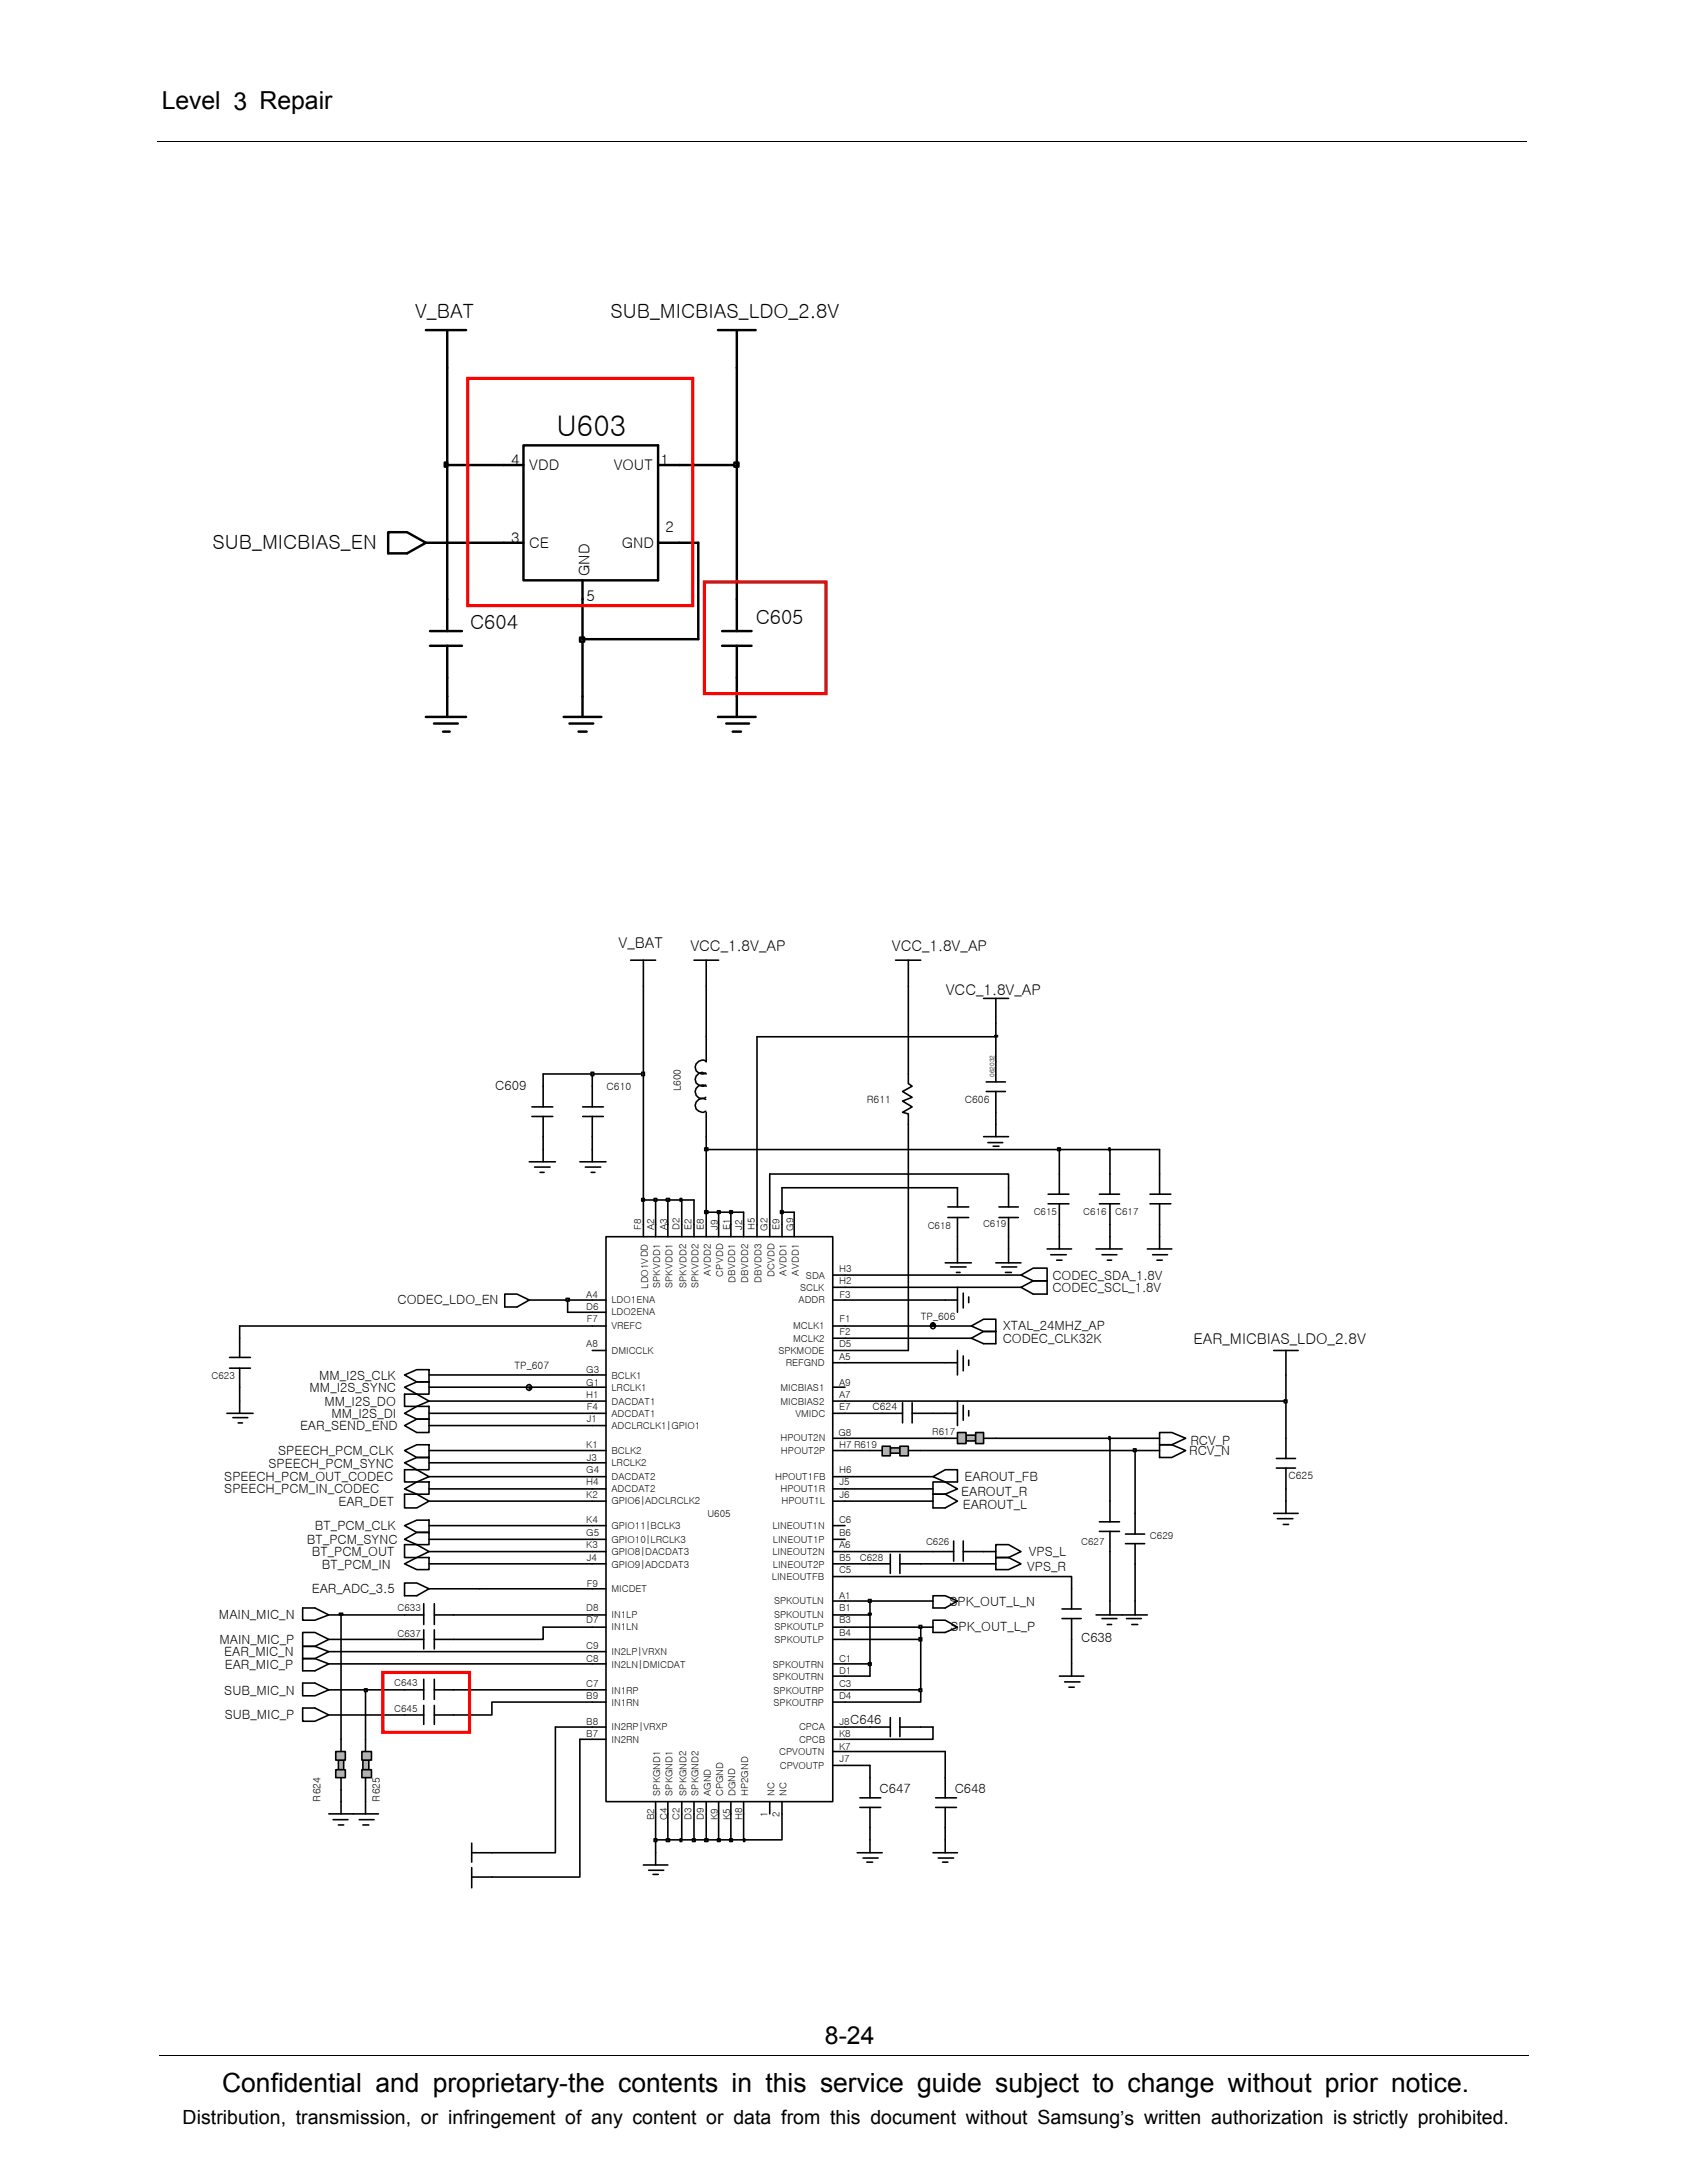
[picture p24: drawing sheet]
<svg xmlns="http://www.w3.org/2000/svg" width="216mm" height="279mm" viewBox="0 0 216 279" stroke-linecap="round" stroke-linejoin="round" font-family="sans-serif">
<defs><g id="words">
<text font-size="3.7" x="71.2" y="55.8">U603</text>
<text font-size="3.4" x="28.4" y="267.7">Confidential and proprietary-the contents in this service guide subject to change without prior notice.</text>
<g font-size="3.2">
<text x="20.7" y="14">Level 3 Repair</text>
<text x="105.6" y="261.6">8-24</text>
</g>
<g font-size="2.5">
<text x="53.1" y="40.7">V_BAT</text>
<text x="78.1" y="40.7">SUB_MICBIAS_LDO_2.8V</text>
<text x="27.2" y="70.3">SUB_MICBIAS_EN</text>
<text x="60.2" y="80.5">C604</text>
<text x="96.7" y="79.9">C605</text>
<text x="23.4" y="271.9">Distribution, transmission, or infringement of any content or data from this document without Samsung’s written authorization is strictly prohibited.</text>
</g>
<g font-size="1.9">
<text x="65.4" y="59.5">4</text>
<text x="84.5" y="59.5">1</text>
<text x="67.7" y="60.2">VDD</text>
<text x="78.5" y="60.2">VOUT</text>
<text x="65.4" y="69.5">3</text>
<text x="67.7" y="70.1">CE</text>
<text x="79.6" y="70.1">GND</text>
<text x="85.2" y="68.1">2</text>
<text x="75.1" y="76.9">5</text>
<text x="75.4" y="73.7" transform="rotate(-90 75.4 73.7)">GND</text>
<text x="79.1" y="121.3">V_BAT</text>
<text x="88.3" y="121.7">VCC_1.8V_AP</text>
<text x="114.1" y="121.7">VCC_1.8V_AP</text>
<text x="121" y="127.3">VCC_1.8V_AP</text>
<text x="152.8" y="172">EAR_MICBIAS_LDO_2.8V</text>
</g>
<g font-size="1.6">
<text x="63.4" y="139.6">C609</text>
<text x="50.9" y="166.9">CODEC_LDO_EN</text>
<text x="134.7" y="165.4">CODEC_SCL_1.8V</text>
<text x="134.7" y="163.8">CODEC_SDA_1.8V</text>
<text x="128.3" y="171.8">CODEC_CLK32K</text>
<text x="128.3" y="170.3">XTAL_24MHZ_AP</text>
<text x="39.6" y="178.2">MM_I2S_SYNC</text>
<text x="40.8" y="176.6">MM_I2S_CLK</text>
<text x="41.5" y="179.9">MM_I2S_DO</text>
<text x="38.4" y="183.1">EAR_SEND_END</text>
<text x="42.4" y="181.5">MM_I2S_DI</text>
<text x="152.4" y="185">RCV_P</text>
<text x="28.7" y="191.1">SPEECH_PCM_IN_CODEC</text>
<text x="28.7" y="189.5">SPEECH_PCM_OUT_CODEC</text>
<text x="34.4" y="187.8">SPEECH_PCM_SYNC</text>
<text x="35.6" y="186.2">SPEECH_PCM_CLK</text>
<text x="123" y="191.5">EAROUT_R</text>
<text x="123.4" y="189.5">EAROUT_FB</text>
<text x="152.2" y="186.2">RCV_N</text>
<text x="39.3" y="197.6">BT_PCM_SYNC</text>
<text x="40.3" y="195.9">BT_PCM_CLK</text>
<text x="43.3" y="192.7">EAR_DET</text>
<text x="123.2" y="193.1">EAROUT_L</text>
<text x="39.9" y="199.2">BT_PCM_OUT</text>
<text x="39.9" y="203.9">EAR_ADC_3.5</text>
<text x="41.2" y="200.8">BT_PCM_IN</text>
<text x="131.5" y="201.1">VPS_R</text>
<text x="131.7" y="199.2">VPS_L</text>
<text x="28" y="207.2">MAIN_MIC_N</text>
<text x="121.5" y="205.5">SPK_OUT_L_N</text>
<text x="121.6" y="208.8">SPK_OUT_L_P</text>
<text x="28.1" y="210.4">MAIN_MIC_P</text>
<text x="28.7" y="212">EAR_MIC_N</text>
<text x="28.8" y="213.6">EAR_MIC_P</text>
<text x="138.4" y="210.2">C638</text>
<text x="28.7" y="216.9">SUB_MIC_N</text>
<text x="28.8" y="220">SUB_MIC_P</text>
<text x="108.8" y="220.7">C646</text>
<text x="112.6" y="229.4">C647</text>
<text x="122.2" y="229.4">C648</text>
</g>
<g font-size="1.3">
<text x="77.6" y="139.6">C610</text>
<text x="87.1" y="139.7" transform="rotate(-90 87.1 139.7)">L600</text>
<text x="110.9" y="141.1">R611</text>
<text x="123.5" y="141.1">C606</text>
<text x="117.8" y="169">TP_606</text>
<text x="65.8" y="175.2">TP_607</text>
<text x="111.7" y="180.4">C624</text>
<text x="164.9" y="189.3">C625</text>
<text x="41" y="230.6" transform="rotate(-90 41 230.6)">R624</text>
<text x="48.6" y="230.6" transform="rotate(-90 48.6 230.6)">R625</text>
</g>
<g font-size="1.2">
<text x="132.3" y="155.5">C615</text>
<text x="138.6" y="155.5">C616</text>
<text x="142.7" y="155.5">C617</text>
<text x="82" y="157.4" transform="rotate(-90 82 157.4)">F8</text>
<text x="83.7" y="157.5" transform="rotate(-90 83.7 157.5)">A2</text>
<text x="85.4" y="157.5" transform="rotate(-90 85.4 157.5)">A3</text>
<text x="87" y="157.5" transform="rotate(-90 87 157.5)">D2</text>
<text x="88.5" y="157.5" transform="rotate(-90 88.5 157.5)">E2</text>
<text x="90.1" y="157.5" transform="rotate(-90 90.1 157.5)">E8</text>
<text x="91.9" y="157.4" transform="rotate(-90 91.9 157.4)">J9</text>
<text x="93.4" y="157.5" transform="rotate(-90 93.4 157.5)">E1</text>
<text x="95" y="157.4" transform="rotate(-90 95 157.4)">J2</text>
<text x="96.6" y="157.5" transform="rotate(-90 96.6 157.5)">H5</text>
<text x="98.2" y="157.5" transform="rotate(-90 98.2 157.5)">G2</text>
<text x="99.8" y="157.5" transform="rotate(-90 99.8 157.5)">E9</text>
<text x="101.6" y="157.5" transform="rotate(-90 101.6 157.5)">G9</text>
<text x="118.7" y="157.3">C618</text>
<text x="125.8" y="157.1">C619</text>
<text x="75" y="167.7">D6</text>
<text x="75" y="166.1">A4</text>
<text x="78.3" y="166.8">LDO1ENA</text>
<text x="82.9" y="165" transform="rotate(-90 82.9 165)">LDO1VDD</text>
<text x="84.5" y="164.9" transform="rotate(-90 84.5 164.9)">SPKVDD1</text>
<text x="86.1" y="164.9" transform="rotate(-90 86.1 164.9)">SPKVDD1</text>
<text x="87.8" y="164.9" transform="rotate(-90 87.8 164.9)">SPKVDD2</text>
<text x="89.4" y="164.9" transform="rotate(-90 89.4 164.9)">SPKVDD2</text>
<text x="91" y="163.3" transform="rotate(-90 91 163.3)">AVDD2</text>
<text x="92.5" y="163.4" transform="rotate(-90 92.5 163.4)">CPVDD</text>
<text x="94.1" y="164.2" transform="rotate(-90 94.1 164.2)">DBVDD1</text>
<text x="95.8" y="164.1" transform="rotate(-90 95.8 164.1)">DBVDD2</text>
<text x="97.5" y="164.1" transform="rotate(-90 97.5 164.1)">DBVDD3</text>
<text x="99.1" y="163.4" transform="rotate(-90 99.1 163.4)">DCVDD</text>
<text x="100.7" y="163.3" transform="rotate(-90 100.7 163.3)">AVDD1</text>
<text x="102.2" y="166.8">ADDR</text>
<text x="102.2" y="163.3" transform="rotate(-90 102.2 163.3)">AVDD1</text>
<text x="102.4" y="165.2">SCLK</text>
<text x="103.1" y="163.7">SDA</text>
<text x="107.4" y="164.3">H2</text>
<text x="107.4" y="162.8">H3</text>
<text x="107.4" y="166.1">F3</text>
<text x="75" y="172.4">A8</text>
<text x="75.1" y="169.2">F7</text>
<text x="78.3" y="173.3">DMICCLK</text>
<text x="78.3" y="168.4">LDO2ENA</text>
<text x="78.3" y="170.1">VREFC</text>
<text x="99.6" y="173.3">SPKMODE</text>
<text x="101.5" y="170.1">MCLK1</text>
<text x="101.5" y="171.7">MCLK2</text>
<text x="107.4" y="172.4">D5</text>
<text x="107.4" y="169.2">F1</text>
<text x="107.4" y="170.8">F2</text>
<text x="27.1" y="176.5">C623</text>
<text x="75" y="178.9">H1</text>
<text x="75" y="177.4">G1</text>
<text x="75" y="175.7">G3</text>
<text x="78.3" y="179.8">DACDAT1</text>
<text x="78.3" y="178">LRCLK1</text>
<text x="78.3" y="176.5">BCLK1</text>
<text x="99.9" y="179.8">MICBIAS2</text>
<text x="99.9" y="178">MICBIAS1</text>
<text x="100.6" y="174.8">REFGND</text>
<text x="107.4" y="174">A5</text>
<text x="107.4" y="178.9">A7</text>
<text x="107.4" y="177.4">A9</text>
<text x="75" y="185.4">K1</text>
<text x="75.1" y="182.1">J1</text>
<text x="75.1" y="180.5">F4</text>
<text x="78.3" y="182.9">ADCLRCLK1|GPIO1</text>
<text x="78.3" y="181.4">ADCDAT1</text>
<text x="99.9" y="184.5">HPOUT2N</text>
<text x="101.8" y="181.4">VMIDC</text>
<text x="107.3" y="183.8">G8</text>
<text x="107.4" y="180.5">E7</text>
<text x="107.4" y="185.4">H7 R619</text>
<text x="119.3" y="183.7">R617</text>
<text x="75" y="191.7">K2</text>
<text x="75" y="188.5">G4</text>
<text x="75" y="190.1">H4</text>
<text x="75.1" y="186.9">J3</text>
<text x="78.3" y="186.1">BCLK2</text>
<text x="78.3" y="187.6">LRCLK2</text>
<text x="78.3" y="189.4">DACDAT2</text>
<text x="78.3" y="191">ADCDAT2</text>
<text x="99.2" y="189.4">HPOUT1FB</text>
<text x="99.9" y="191">HPOUT1R</text>
<text x="99.9" y="186.1">HPOUT2P</text>
<text x="107.4" y="188.5">H6</text>
<text x="107.4" y="190.1">J5</text>
<text x="107.4" y="191.7">J6</text>
<text x="75" y="195">K4</text>
<text x="75" y="196.6">G5</text>
<text x="78.3" y="192.5">GPIO6|ADCLRCLK2</text>
<text x="78.3" y="195.7">GPIO11|BCLK3</text>
<text x="78.3" y="197.5">GPIO10|LRCLK3</text>
<text x="90.5" y="194.2">U605</text>
<text x="98.8" y="195.7">LINEOUT1N</text>
<text x="98.9" y="197.5">LINEOUT1P</text>
<text x="100" y="192.5">HPOUT1L</text>
<text x="107.4" y="195">C6</text>
<text x="107.4" y="196.6">B6</text>
<text x="118.5" y="197.7">C626</text>
<text x="138.4" y="197.7">C627</text>
<text x="147.2" y="197">C629</text>
<text x="75" y="198.2">K3</text>
<text x="75.1" y="203.1">F9</text>
<text x="75.1" y="199.8">J4</text>
<text x="78.3" y="199.1">GPIO8|DACDAT3</text>
<text x="78.3" y="203.8">MICDET</text>
<text x="78.3" y="200.6">GPIO9|ADCDAT3</text>
<text x="98.8" y="202.2">LINEOUTFB</text>
<text x="98.8" y="199.1">LINEOUT2N</text>
<text x="98.9" y="200.6">LINEOUT2P</text>
<text x="107.4" y="198.2">A6</text>
<text x="107.4" y="201.3">C5</text>
<text x="107.4" y="199.7">B5</text>
<text x="110" y="199.8">C628</text>
<text x="50.9" y="206.1">C633</text>
<text x="50.9" y="209.5">C637</text>
<text x="75" y="207.8">D7</text>
<text x="75" y="206.2">D8</text>
<text x="78.3" y="208.7">IN1LN</text>
<text x="78.3" y="207.1">IN1LP</text>
<text x="99.1" y="207.1">SPKOUTLN</text>
<text x="99.1" y="205.3">SPKOUTLN</text>
<text x="99.1" y="208.7">SPKOUTLP</text>
<text x="107.4" y="204.6">A1</text>
<text x="107.4" y="206.2">B1</text>
<text x="107.4" y="207.8">B3</text>
<text x="107.4" y="209.4">B4</text>
<text x="50.5" y="215.8">C643</text>
<text x="75" y="215.9">C7</text>
<text x="75" y="212.7">C8</text>
<text x="75" y="211.1">C9</text>
<text x="78.3" y="213.4">IN2LN|DMICDAT</text>
<text x="78.3" y="211.9">IN2LP|VRXN</text>
<text x="98.9" y="213.4">SPKOUTRN</text>
<text x="98.9" y="215">SPKOUTRN</text>
<text x="99.1" y="210.2">SPKOUTLP</text>
<text x="107.4" y="212.7">C1</text>
<text x="107.4" y="215.9">C3</text>
<text x="107.4" y="214.3">D1</text>
<text x="50.5" y="219.1">C645</text>
<text x="75" y="220.8">B8</text>
<text x="75" y="217.4">B9</text>
<text x="78.3" y="216.8">IN1RP</text>
<text x="78.3" y="221.5">IN2RP|VRXP</text>
<text x="78.3" y="218.3">IN1RN</text>
<text x="99" y="218.3">SPKOUTRP</text>
<text x="99" y="216.8">SPKOUTRP</text>
<text x="102.3" y="221.5">CPCA</text>
<text x="107.4" y="217.4">D4</text>
<text x="107.4" y="220.8">J8</text>
<text x="75" y="222.4">B7</text>
<text x="78.3" y="223">IN2RN</text>
<text x="99.7" y="224.7">CPVOUTN</text>
<text x="99.8" y="226.4">CPVOUTP</text>
<text x="102.3" y="223">CPCB</text>
<text x="107.4" y="223.9">K7</text>
<text x="107.4" y="222.4">K8</text>
<text x="107.4" y="225.5">J7</text>
<text x="83.7" y="233" transform="rotate(-90 83.7 233)">B2</text>
<text x="84.5" y="229.9" transform="rotate(-90 84.5 229.9)">SPKGND1</text>
<text x="85.4" y="233" transform="rotate(-90 85.4 233)">C4</text>
<text x="86.1" y="229.9" transform="rotate(-90 86.1 229.9)">SPKGND1</text>
<text x="87" y="233" transform="rotate(-90 87 233)">C2</text>
<text x="87.8" y="229.9" transform="rotate(-90 87.8 229.9)">SPKGND2</text>
<text x="88.5" y="233" transform="rotate(-90 88.5 233)">D3</text>
<text x="89.4" y="229.9" transform="rotate(-90 89.4 229.9)">SPKGND2</text>
<text x="90.1" y="233" transform="rotate(-90 90.1 233)">D9</text>
<text x="91" y="229.9" transform="rotate(-90 91 229.9)">AGND</text>
<text x="91.9" y="233" transform="rotate(-90 91.9 233)">K9</text>
<text x="92.5" y="229.9" transform="rotate(-90 92.5 229.9)">CPGND</text>
<text x="93.4" y="233" transform="rotate(-90 93.4 233)">K5</text>
<text x="94.1" y="229.9" transform="rotate(-90 94.1 229.9)">DGND</text>
<text x="95" y="233" transform="rotate(-90 95 233)">H8</text>
<text x="95.8" y="229.9" transform="rotate(-90 95.8 229.9)">HP2GND</text>
<text x="98.2" y="232.5" transform="rotate(-90 98.2 232.5)">1</text>
<text x="99.1" y="229.9" transform="rotate(-90 99.1 229.9)">NC</text>
<text x="99.8" y="232.5" transform="rotate(-90 99.8 232.5)">2</text>
<text x="100.7" y="229.9" transform="rotate(-90 100.7 229.9)">NC</text>
</g>
<text font-size=".8" x="127.3" y="137.8" transform="rotate(-90 127.3 137.8)">062032</text>
</g></defs>
<path d="M20.2 18.1h175.3M20.4 263h175.3" fill="none" stroke="#000" stroke-width=".13"/>
<path d="M23.7 107h57.7zM82.2 107h38.6zM93.4 107h23.4zM120.8 104.4v2.6z" fill="#e6e6e6"/>
<path d="M20 30h100.7v77h-100.7z" fill="#fff"/>
<path d="M23.7 107h57.7zM82.2 107h38.6zM93.4 107h23.4zM120.8 104.4v2.6z" fill="#e6e6e6"/>
<path d="M20 30h100.7v77h-100.7z" fill="#fff"/>
<path d="M23.7 107h57.7zM82.2 107h38.6zM93.4 107h23.4zM120.8 104.4v2.6z" fill="#e6e6e6"/>
<path d="M20 30h100.7v77h-100.7z" fill="#fff"/>
<g fill="none" stroke="#000" stroke-width=".31">
<path d="M54.5 42.2h5.1M57.2 42.2v4.9M64.5 59.5h2.5M67 57h17.2v17.3h-17.2zM84.2 59.5h2.8M91.9 42.2h4.8M94.3 42.2v4.9M49.7 68.1h2.4l2.4 1.4-2.4 1.3h-2.4zM57.2 76.7v4.1M64.5 69.5h2.5M74.5 74.3v2.4M84.2 69.5h2.8"/>
<path d="M94.3 76.7v4.1M54.5 91.8h5.1M55 82.7h4.1M55 80.8h4.1M55.5 92.6h3.1M56.7 93.6h.9M57.2 82.7v9.1M72.1 91.8h4.9M72.9 92.6h3M74 93.6h1.1M74.5 81.8v10M91.9 91.8h4.8"/>
<path d="M92.4 80.8h3.8M92.4 82.7h3.8M92.9 92.6h3M93.8 93.6h1M94.3 82.7v9.1"/>
</g>
<path d="M74.2 81.6h.6v.5h-.6z" fill="#c3c3c3"/>
<path d="M57.2 59.5v17.2M94.3 59.5v17.2M54.5 69.5h10M87 69.5h2.4v12.3h-14.9v-5.1M74.2 81.6h.6v.5h-.6z" fill="none" stroke="#000" stroke-width=".31"/>
<path d="M56.9 59.2h.3v.5h-.3z" fill="#c3c3c3"/>
<path d="M56.9 59.2h.3v.5h-.3zM57.2 47.1v12.4h7.3M87 59.5h7.3" fill="none" stroke="#000" stroke-width=".31"/>
<path d="M94 59.2h.5v.5h-.5z" fill="#c3c3c3"/>
<path d="M94 59.2h.5v.5h-.5zM94.3 47.1v12.4" fill="none" stroke="#000" stroke-width=".31"/>
<g fill="none" stroke="#000" stroke-width=".2">
<path d="M88.8 122.9h3.2M90.4 122.9v3.3M114.6 122.9h3.2M116.2 122.9v3.3M134.1 154.1h2.7M134.1 152.8h2.7M135.6 150.3v2.5M135.6 154.1v2.6M64.6 165.6h1.6l1.5 .8-1.5 .9h-1.6zM121 166.4h1.5M122.5 164.8v3.2M123.3 165.5v1.9"/>
<path d="M124 166v.7M51.8 185.7l1.5-.8h1.6v1.6h-1.6zM38.7 215.4h1.6l1.8 .9-1.8 .7h-1.6zM43.6 222.6v1.6M43.6 227.5v1.6"/>
</g>
<path d="M43.3 225.3h.7v1.2h-.7z" fill="#b3b3b3"/>
<path d="M43.3 225.3h.7v1.2h-.7z" fill="none" stroke="#000" stroke-width=".2"/>
<path d="M43 226.5h1.2v1h-1.2z" fill="#b3b3b3"/>
<path d="M43 226.5h1.2v1h-1.2z" fill="none" stroke="#000" stroke-width=".2"/>
<path d="M43 224.2h1.2v1.1h-1.2z" fill="#b3b3b3"/>
<g fill="none" stroke="#000" stroke-width=".2">
<path d="M38.7 218.6h1.6l1.8 .9-1.8 .8h-1.6zM51.8 219.5h2.4M54.2 218.3v2.4M55.6 219.5h2.4M55.6 218.3v2.4M42.1 232.2h6.3M42.6 232.9h1.9M43 224.2h1.2v1.1h-1.2zM43.3 233.6h.7M43.6 230.6v1.6M46 232.9h1.9M46.4 233.6h.8"/>
<path d="M46.8 222.6v1.6M46.8 227.5v1.6M46.8 230.6v1.6"/>
</g>
<path d="M46.4 225.3h.8v1.2h-.8z" fill="#b3b3b3"/>
<path d="M46.4 225.3h.8v1.2h-.8z" fill="none" stroke="#000" stroke-width=".2"/>
<path d="M46.3 226.5h1.2v1h-1.2z" fill="#b3b3b3"/>
<path d="M46.3 226.5h1.2v1h-1.2z" fill="none" stroke="#000" stroke-width=".2"/>
<path d="M46.3 224.2h1.2v1.1h-1.2z" fill="#b3b3b3"/>
<path d="M42.1 219.5h9.7M42.1 216.3h4.7v6.3M43.6 206.7v15.9M51.8 216.3h2.4M54.2 214.9v2.6M55.6 216.3h2.4M55.6 214.9v2.6M75.8 217.8h-12.9v1.7h-4.9M43.6 229.1v1.5M46.3 224.2h1.2v1.1h-1.2zM46.8 229.1v1.5" fill="none" stroke="#000" stroke-width=".2"/>
<path d="M46.7 216.2h.3v.3h-.3z" fill="#c3c3c3"/>
<g fill="none" stroke="#000" stroke-width=".2">
<path d="M69.5 139v2.7M75.8 139v2.7M90.4 139a.88 .88 0 0 0-1.4 .7 .88 .88 0 0 0 1.3 .7M90.4 132.7v3.2a.88 .88 0 0 0-1.4 .6 .88 .88 0 0 0 1.3 .8M90.4 137.5a.88 .88 0 0 0-1.4 .6 .88 .88 0 0 0 1.3 .8M125.9 127.8h3.2M126.2 138.5h2.5M126.2 139.7h2.5M127.4 127.8v3.2M127.4 135.9v2.6M127.4 139.7v2.7M67.7 148.7h3.4"/>
<path d="M68.1 142.9h2.6M68.1 141.7h2.6M68.4 149.4h2M69.1 150.1h.5M69.5 142.9v2.6M69.5 147.1v1.6M74.2 148.7h3.4M74.6 142.9h2.6M74.6 141.7h2.6M74.9 149.4h2M75.6 150.1h.5M75.8 142.9v2.6"/>
<path d="M75.8 147.1v1.6M77.6 158.3h29v72.3h-29zM82.3 156.7v1.6M83.9 156.7v1.6M85.5 156.7v1.6M87.2 156.7v1.6M88.8 156.7v1.6M90.3 140.7a.89 .89 0 0 0-1.3 .8 .89 .89 0 0 0 1.3 .7M90.4 142.4v3.1M90.4 156.7v1.6M92 156.7v1.6M93.5 156.7v1.6"/>
<path d="M95.2 156.7v1.6M96.9 156.7v1.6M98.5 156.7v1.6M100.1 156.7v1.6M101.6 156.7v1.6M125.9 145.5h3.2M126.4 146.2h1.9M127.1 146.7h.7M127.4 143.9v1.6M129.1 159.9v1.7M134 159.9h3.1M135.6 158.3v1.6"/>
<path d="M140.7 152.8h2.6M140.7 154.1h2.6M142 150.3v2.5M142 154.1v2.6M147.2 152.8h2.6M147.2 154.1h2.6M148.4 150.3v2.5M148.4 154.1v2.6M29.4 173.7h2.6M29.4 175.1h2.6M30.7 171.3v2.4M30.7 175.1v2.4"/>
<path d="M30.7 179.3v1.6M51.8 178.4h1.5l1.6 .9-1.6 .7h-1.5zM51.8 177.5l1.5-.6h1.6v1.5h-1.6zM51.8 176l1.5-.7h1.6v1.6h-1.6zM75.8 172.8h1.8M75.8 166.4h1.8M75.8 179.3h1.8M75.8 168h1.8M75.8 176h1.8M75.8 177.5h1.8M75.8 169.7h1.8M106.6 166.4h1.5"/>
<path d="M106.6 174.4h1.5M106.6 179.3h1.5M106.6 177.5h1.5M106.6 169.7h1.5M106.6 164.8h1.5M106.6 172.8h1.5M106.6 171.3h1.5M106.6 163.2h1.5M115.5 179.5v2.6M116.7 179.5v2.6M122.5 179.3v3.2M123.3 179.9v1.9"/>
<path d="M127.4 161.6h3.3M128.2 162.2h1.9M128.7 162.9h.7M130.7 164.8l1.5-.9h1.8v1.7h-1.8zM134.5 160.6h2M135.2 161.3h.7M163 172.8h3.1M164.6 172.8v3.2M29 180.9h3.4M29.8 181.4h1.9M30.5 182.1h.5M51.8 197.7h1.5l1.6 .9-1.6 .7h-1.5z"/>
<path d="M51.8 195.3l1.5-.7h1.6v1.5h-1.6zM51.8 182.5l1.5-.9h1.6v1.7h-1.6zM51.8 197l1.5-.9h1.6v1.6h-1.6zM51.8 190.6l1.5-.9h1.6v1.5h-1.6zM75.8 180.9h1.8M75.8 198.6h1.8M75.8 197h1.8M75.8 190.6h1.8M75.8 185.7h1.8M75.8 182.5h1.8M75.8 187.2h1.8M75.8 195.3h1.8"/>
<path d="M75.8 189h1.8M75.8 192.1h1.8M106.6 180.9h1.5M106.6 189h1.5M106.6 184.1h1.5M106.6 190.6h1.5M106.6 198.6h1.5M106.6 197h1.5M106.6 195.3h1.5M106.6 185.7h1.5M106.6 192.1h1.5M111.3 185.7h1.6"/>
<path d="M112.9 180.9h2.6M113.9 198.9v2.5M115.2 198.9v2.5M116.2 185.7h1.6M116.7 180.9h2.7M119.4 189l1.6-.9h1.5v1.6h-1.5zM119.4 189.7h1.6l1.5 .9-1.5 .6h-1.6zM119.4 191.2h1.6l1.5 .9-1.5 .9h-1.6zM121 180.9h1.5M124 180.6v.6M127.4 199.3h1.7l1.6 .9-1.6 .7h-1.7zM144 196.3h2.5"/>
<path d="M144 197.6h2.5M145.3 193.7v2.6M145.3 197.6v2.6M148.4 184.9h1.6l1.7 .8-1.7 .8h-1.6zM163 193.7h3.1M163.5 194.4h2M164.2 195.1h.7M164.6 192.1v1.6M38.7 210.7h1.6l1.8 .7-1.8 .9h-1.6zM38.7 212.3h1.6l1.8 .7-1.8 .8h-1.6zM46.7 216.2h.3v.3h-.3zM46.8 216.3h5"/>
<path d="M51.8 202.6h1.5l1.6 .7-1.6 .9h-1.5zM51.8 200.2l1.5-.9h1.6v1.6h-1.6zM51.8 206.7h2.4M54.2 205.3v2.6M55.6 206.7h2.4M55.6 205.3v2.6M58 216.3h19.6M75.8 206.7h1.8M75.8 217.8h1.8M75.8 211.4h1.8M75.8 203.3h1.8M75.8 200.2h1.8"/>
<path d="M75.8 208.3h1.8M75.8 213h1.8M106.6 216.3h1.5M106.6 214.5h1.5M106.6 200.2h1.5M106.6 204.9h1.5M106.6 208.3h1.5M106.6 217.8h1.5M106.6 213h1.5M106.6 201.8h1.5M106.6 206.7h1.5M106.6 209.8h1.5"/>
<path d="M111.3 200.2h2.6M113.9 219.8v2.5M115.2 200.2h2.6M115.2 219.8v2.5M119.4 204.2h1.6l1.5 .7-1.5 .9h-1.6zM119.4 207.4h1.6l1.5 .9-1.5 .6h-1.6zM135.6 214.5h3.1M135.9 207.2h2.5M135.9 205.9h2.5M136.2 215.3h2M136.8 215.9h.7M137.1 203.3v2.6"/>
<path d="M137.1 207.2v2.6M137.1 213v1.5M143.6 206.7h3.2M144.2 207.2h1.9M144.8 207.9h.8M145.3 204.9v1.8M60.4 237.1h2.5M60.4 235.9v2.4M60.4 239v2.6M75.8 222.6h1.8M75.8 221h1.8M82.3 238.7h3.2"/>
<path d="M83 239.4h1.9M83.6 239.9h.6M83.9 230.6v1.6M83.9 237.1v1.6M85.5 230.6v1.6M87.2 230.6v1.6M88.8 230.6v1.6M90.4 230.6v1.6M92 230.6v1.6M93.5 230.6v1.6M95.2 230.6v1.6M98.5 230.6v1.6"/>
<path d="M100.1 230.6v1.6M106.6 226h1.5M106.6 224.2h1.5M106.6 221h1.5M106.6 222.6h1.5M109.7 237.1h3.2M110 230.1h2.7M110 231.3h2.7M110.4 237.8h2M110.9 238.3h.8M111.3 227.5v2.6M111.3 231.3v2.6"/>
<path d="M111.3 235.5v1.6M111.3 221h2.6M115.2 221h2.6M119.7 230.1h2.7M119.7 231.3h2.7M121 227.5v2.6M121 231.3v2.6M60.4 240.2h2.5"/>
<circle cx="67.7" cy="177.6" r=".36"/>
</g>
<path d="M59.9 48.4h28.8v29.1h-28.8zM90.1 74.5h15.6v14.3h-15.6zM49 214.1h11.1v7.6h-11.1z" fill="none" stroke="#ff0101" stroke-width=".4"/>
<path d="M113.9 185.3h1.3v.7h-1.3z" fill="#b3b3b3"/>
<path d="M113.9 185.3h1.3v.7h-1.3z" fill="none" stroke="#000" stroke-width=".2"/>
<path d="M115.2 185.1h1v1.2h-1z" fill="#b3b3b3"/>
<path d="M115.2 185.1h1v1.2h-1z" fill="none" stroke="#000" stroke-width=".2"/>
<path d="M112.9 185.1h1v1.2h-1z" fill="#b3b3b3"/>
<path d="M121 174.4h1.5M122.5 172.8v3.2M123.3 173.5v2M124 174.1v.7M112.9 185.1h1v1.2h-1zM121 184.1h1.5M125.9 184.1h1.5M38.7 205.8h1.6l1.8 .9-1.8 .7h-1.6z" fill="none" stroke="#000" stroke-width=".2"/>
<path d="M123.6 183.7h1.3v.7h-1.3z" fill="#b3b3b3"/>
<path d="M123.6 183.7h1.3v.7h-1.3z" fill="none" stroke="#000" stroke-width=".2"/>
<path d="M124.9 183.3h1v1.5h-1z" fill="#b3b3b3"/>
<path d="M124.9 183.3h1v1.5h-1z" fill="none" stroke="#000" stroke-width=".2"/>
<path d="M122.5 183.3h1.1v1.5h-1.1z" fill="#b3b3b3"/>
<g fill="none" stroke="#000" stroke-width=".2">
<path d="M80.7 122.9h3.2M82.3 122.9v3.3M116.2 137.5v1.2l.5 .3-1.2 .7 1.2 .7-1.2 .5 1.2 .8-1.2 .7 .7 .2v1.3M121.3 155.8h2.7M121.3 154.5h2.7M122.5 152v2.5M122.5 155.8v2.5M122.5 159.9v1.7M127.8 155.8h2.5M127.8 154.5h2.5M129.1 152v2.5M129.1 155.8v2.5"/>
<path d="M140.3 159.9h3.3M142 158.3v1.6M146.8 159.9h3.2M148.4 158.3v1.6M119.2 169.4l.2-.1a.38 .38 0 0 1 .3 .4 .38 .38 0 0 1-.3 .4 .42 .42 0 0 1-.2-.7zM121 161.6h3.3M121.6 162.2h2M122.4 162.9h.5M124.3 171.3l1.6-.9h1.5v1.6h-1.5zM124.3 169.7l1.6-.9h1.5v1.6h-1.5zM130.7 163.2l1.5-.9h1.8v1.6h-1.8zM141 160.6h1.9"/>
<path d="M141.7 161.3h.6M147.5 160.6h1.9M148.1 161.3h.6M51.8 191.2h1.5l1.6 .9-1.6 .9h-1.5zM51.8 188.1h1.5l1.6 .9-1.6 .7h-1.5zM51.8 187.2l1.5-.7h1.6v1.6h-1.6zM51.8 180.9l1.5-.9h1.6v1.6h-1.6zM119.4 198.6h2.6M122 197.2v2.6M122.5 183.3h1.1v1.5h-1.1zM123.3 198.6h2.6M123.3 197.2v2.6"/>
<path d="M127.4 197.7h1.7l1.6 .9-1.6 .7h-1.7zM140.7 194.8h2.6M140.7 196h2.6M142 192.1v2.7M142 196v2.6M148.4 183.3h1.6l1.7 .8-1.7 .8h-1.6zM163.3 186.7h2.5M163.3 187.9h2.5M164.6 184.1v2.6M164.6 187.9v2.7M38.7 208.9h1.6l1.8 .9-1.8 .9h-1.6zM51.8 209.8h2.4"/>
<path d="M54.2 208.6v2.5M55.6 209.8h2.4M55.6 208.6v2.5M140.3 206.7h3.3M141 207.2h1.9M141.7 207.9h.6M142 204.9v1.8M71.1 221v16.1h-8.2M74.2 222.6v17.6h-11.3M83.9 235.5v1.6M119.4 237.1h3.1M120.1 237.8h1.9"/>
<path d="M120.6 238.3h.7M121 235.5v1.6"/>
</g>
<path d="M83.7 235.4h.4v.3h-.4z" fill="#c3c3c3"/>
<path d="M83.7 235.4h.4v.3h-.4zM83.9 232.2v3.3h1.6" fill="none" stroke="#000" stroke-width=".2"/>
<path d="M85.3 235.4h.4v.3h-.4z" fill="#c3c3c3"/>
<path d="M85.3 235.4h.4v.3h-.4zM85.5 232.2v3.3h1.7" fill="none" stroke="#000" stroke-width=".2"/>
<path d="M87 235.4h.2v.3h-.2z" fill="#c3c3c3"/>
<path d="M87 235.4h.2v.3h-.2zM87.2 232.2v3.3h1.6" fill="none" stroke="#000" stroke-width=".2"/>
<path d="M88.6 235.4h.4v.3h-.4z" fill="#c3c3c3"/>
<path d="M88.6 235.4h.4v.3h-.4zM88.8 232.2v3.3h1.6" fill="none" stroke="#000" stroke-width=".2"/>
<path d="M90.2 235.4h.4v.3h-.4z" fill="#c3c3c3"/>
<path d="M90.2 235.4h.4v.3h-.4zM90.4 232.2v3.3h1.6" fill="none" stroke="#000" stroke-width=".2"/>
<path d="M91.8 235.4h.4v.3h-.4z" fill="#c3c3c3"/>
<path d="M91.8 235.4h.4v.3h-.4zM92 232.2v3.3h1.5" fill="none" stroke="#000" stroke-width=".2"/>
<path d="M93.4 235.4h.3v.3h-.3z" fill="#c3c3c3"/>
<path d="M93.4 235.4h.3v.3h-.3zM93.5 232.2v3.3h1.7" fill="none" stroke="#000" stroke-width=".2"/>
<path d="M95.2 235.4h.1v.3h-.1z" fill="#c3c3c3"/>
<path d="M108.1 216.3h9.7v1.5h-9.7M71.1 221h4.7M74.2 222.6h1.6M95.2 235.4h.1v.3h-.1zM95.2 232.2v3.3h4.9v-3.3M108.1 226h3.2v1.5M108.1 224.2h12.9v3.3M108.1 221h3.2M111.3 233.9v1.6M117.8 221h1.6v1.6h-11.3M121 233.9v1.6" fill="none" stroke="#000" stroke-width=".2"/>
<path d="M117.6 216.2h.4v.3h-.4z" fill="#c3c3c3"/>
<path d="M42.1 213h33.7M108.1 213h3.2v1.5h-3.2M117.6 216.2h.4v.3h-.4zM117.8 209.8v6.5" fill="none" stroke="#000" stroke-width=".2"/>
<path d="M111.1 212.8h.4v.3h-.4z" fill="#c3c3c3"/>
<path d="M42.1 209.8h9.7M42.1 211.4h33.7M69.5 208.3v1.5h-11.5M108.1 209.8h9.7M111.1 212.8h.4v.3h-.4zM111.3 206.7v6.3M137.1 209.8v3.2" fill="none" stroke="#000" stroke-width=".2"/>
<path d="M117.6 209.6h.4v.4h-.4z" fill="#c3c3c3"/>
<path d="M69.5 208.3h6.3M108.1 208.3h9.7v1.5M117.6 209.6h.4v.4h-.4z" fill="none" stroke="#000" stroke-width=".2"/>
<path d="M117.6 208h.4v.4h-.4z" fill="#c3c3c3"/>
<path d="M42.1 206.7h1.5M117.6 208h.4v.4h-.4zM117.8 208.3h1.6" fill="none" stroke="#000" stroke-width=".2"/>
<path d="M43.4 206.5h.5v.2h-.5z" fill="#c3c3c3"/>
<path d="M43.4 206.5h.5v.2h-.5zM43.6 206.7h8.2M58 206.7h17.8M108.1 206.7h3.2" fill="none" stroke="#000" stroke-width=".2"/>
<path d="M111.1 206.5h.4v.2h-.4z" fill="#c3c3c3"/>
<path d="M108.1 204.9h3.2v1.8M111.1 206.5h.4v.2h-.4z" fill="none" stroke="#000" stroke-width=".2"/>
<path d="M111.1 204.7h.4v.4h-.4z" fill="#c3c3c3"/>
<g fill="none" stroke="#000" stroke-width=".2">
<path d="M54.9 198.6h20.9M54.9 197h20.9M54.9 195.3h20.9M54.9 192.1h20.9M54.9 190.6h20.9M54.9 189h20.9M54.9 187.2h20.9M54.9 185.7h20.9M108.1 198.6h11.3M108.1 192.1h11.3M108.1 190.6h11.3M108.1 189h11.3"/>
<path d="M108.1 185.7h3.2M117.8 185.7h27.5v8M125.9 198.6h1.5M142 184.1v8M142 198.6v6.3M164.6 190.6v1.5M54.9 203.3h20.9M54.9 200.2h20.9M108.1 201.8h29v1.5M108.1 200.2h3.2M111.1 204.7h.4v.4h-.4zM111.3 204.9h8.1"/>
<path d="M117.8 200.2h9.6M145.3 200.2v4.7"/>
</g>
<path d="M145.1 185.4h.3v.4h-.3z" fill="#c3c3c3"/>
<path d="M108.1 184.1h12.9M127.4 184.1h14.6M145.1 185.4h.3v.4h-.3zM145.3 185.7h3.1" fill="none" stroke="#000" stroke-width=".2"/>
<path d="M141.9 183.9h.1v.3h-.1z" fill="#c3c3c3"/>
<path d="M30.7 177.5v1.8M54.9 179.3h20.9M108.1 179.3h56.5v4.8M54.9 182.5h20.9M54.9 180.9h20.9M108.1 180.9h4.8M119.4 180.9h1.6M141.9 183.9h.1v.3h-.1zM142 184.1h6.4" fill="none" stroke="#000" stroke-width=".2"/>
<path d="M164.4 179.2h.3v.3h-.3z" fill="#c3c3c3"/>
<path d="M54.9 177.5h12.8M164.4 179.2h.3v.3h-.3zM164.6 176v3.3" fill="none" stroke="#000" stroke-width=".2"/>
<path d="M67.7 177.5h.2v.3h-.2z" fill="#c3c3c3"/>
<path d="M116.2 143.9v28.9h-8.1M54.9 176h20.9M67.7 177.5h.2v.3h-.2zM67.7 177.5h8.1M75.8 169.7h-45.1v1.6M108.1 174.4h12.9M108.1 171.3h16.2M108.1 169.7h11.3" fill="none" stroke="#000" stroke-width=".2"/>
<path d="M119.2 169.5h.4v.2h-.4z" fill="#c3c3c3"/>
<path d="M67.7 166.4h4.9v1.6h3.2M119.2 169.5h.4v.2h-.4zM119.4 169.7h4.9" fill="none" stroke="#000" stroke-width=".2"/>
<path d="M72.5 166.2h.4v.3h-.4z" fill="#c3c3c3"/>
<g fill="none" stroke="#000" stroke-width=".2">
<path d="M96.9 132.7v24M82.3 153.6v3.1M83.9 153.6v3.1M85.5 153.6v3.1M87.2 153.6v3.1M88.8 153.6v3.1M90.4 155.2v1.5M92 155.2v1.5M93.5 155.2v1.5M95.2 155.2v1.5M98.5 150.3v6.4M100.1 155.2v1.5"/>
<path d="M101.6 155.2v1.5M122.5 158.3v1.6M129.1 158.3v1.6M135.6 156.7v1.6M142 156.7v1.6M148.4 156.7v1.6M72.5 166.2h.4v.3h-.4zM72.6 166.4h3.2M108.1 164.8h22.6M108.1 166.4h12.9M108.1 163.2h22.6"/>
</g>
<path d="M90.2 155h.4v.3h-.4z" fill="#c3c3c3"/>
<path d="M90.2 155h.4v.3h-.4zM90.4 147.1v8.1h1.6" fill="none" stroke="#000" stroke-width=".2"/>
<path d="M91.8 155h.4v.3h-.4z" fill="#c3c3c3"/>
<path d="M91.8 155h.4v.3h-.4zM92 155.2h1.5" fill="none" stroke="#000" stroke-width=".2"/>
<path d="M93.4 155h.3v.3h-.3z" fill="#c3c3c3"/>
<path d="M93.4 155h.3v.3h-.3zM93.5 155.2h1.7" fill="none" stroke="#000" stroke-width=".2"/>
<path d="M99.9 155h.3v.3h-.3z" fill="#c3c3c3"/>
<path d="M99.9 155h.3v.3h-.3zM100.1 152v3.2h1.5" fill="none" stroke="#000" stroke-width=".2"/>
<path d="M82.1 153.4h.4v.3h-.4z" fill="#c3c3c3"/>
<path d="M82.3 137.5v16.1h1.6M82.1 153.4h.4v.3h-.4z" fill="none" stroke="#000" stroke-width=".2"/>
<path d="M83.7 153.4h.4v.3h-.4z" fill="#c3c3c3"/>
<path d="M83.7 153.4h.4v.3h-.4zM83.9 153.6h1.6" fill="none" stroke="#000" stroke-width=".2"/>
<path d="M85.3 153.4h.4v.3h-.4z" fill="#c3c3c3"/>
<path d="M85.3 153.4h.4v.3h-.4zM85.5 153.6h1.7" fill="none" stroke="#000" stroke-width=".2"/>
<path d="M87 153.4h.2v.3h-.2z" fill="#c3c3c3"/>
<path d="M69.5 145.5v1.6M75.8 145.5v1.6M87 153.4h.2v.3h-.2zM87.2 153.6h1.6M98.5 150.3h30.6v1.7M100.1 152h22.4M135.6 147.1v3.2M142 147.1v3.2M148.4 147.1v3.2" fill="none" stroke="#000" stroke-width=".2"/>
<path d="M90.2 146.9h.4v.4h-.4z" fill="#c3c3c3"/>
<path d="M90.2 146.9h.4v.4h-.4zM90.4 145.5v1.6h45.2" fill="none" stroke="#000" stroke-width=".2"/>
<path d="M135.4 146.9h.3v.4h-.3z" fill="#c3c3c3"/>
<path d="M135.4 146.9h.3v.4h-.3zM135.6 147.1h6.4" fill="none" stroke="#000" stroke-width=".2"/>
<path d="M141.9 146.9h.1v.4h-.1z" fill="#c3c3c3"/>
<path d="M69.5 139v-1.5h6.3v1.5M127.4 142.4v1.5M141.9 146.9h.1v.4h-.1zM142 147.1h6.4" fill="none" stroke="#000" stroke-width=".2"/>
<path d="M75.6 137.2h.4v.5h-.4z" fill="#c3c3c3"/>
<path d="M75.6 137.2h.4v.5h-.4zM75.8 137.5h6.5" fill="none" stroke="#000" stroke-width=".2"/>
<path d="M82.1 137.2h.4v.5h-.4z" fill="#c3c3c3"/>
<path d="M82.1 137.2h.4v.5h-.4zM82.3 126.2v11.3M90.4 126.2v6.5M96.9 132.7h30.5v3.2M116.2 126.2v11.3" fill="none" stroke="#000" stroke-width=".2"/>
<path d="M127.3 132.5h.4v.2h-.4z" fill="#c3c3c3"/>
<path d="M127.3 132.5h.4v.2h-.4zM127.4 131v1.7" fill="none" stroke="#000" stroke-width=".2"/>
<g fill="#e6e6e6">
<path d="M147.7 248h34.6zM182.3 231.2v16.8zM182.3 226.2v9.7zM182.3 235.6v12.4zM182.3 209.9v38.1zM182.3 229.7v17.2zM182.3 208.1v29.6zM182.3 214.1v9.2zM182.3 191.2v34.7zM182.3 172.3v35.5zM182.3 163v9.7zM182.3 172.5v28.5zM182.3 160.2v31.9zM182.3 174.1v11.3zM182.3 140.9v38z"/>
<path d="M147.7 248h34.6zM182.3 231.2v16.8zM182.3 226.2v9.7zM182.3 235.6v12.4zM182.3 209.9v38.1zM182.3 229.7v17.2zM182.3 208.1v29.6zM182.3 214.1v9.2zM182.3 191.2v34.7zM182.3 172.3v35.5zM182.3 163v9.7zM182.3 172.5v28.5zM182.3 160.2v31.9zM182.3 174.1v11.3zM182.3 140.9v38z"/>
<path d="M147.7 248h34.6zM182.3 231.2v16.8zM182.3 226.2v9.7zM182.3 235.6v12.4zM182.3 209.9v38.1zM182.3 229.7v17.2zM182.3 208.1v29.6zM182.3 214.1v9.2zM182.3 191.2v34.7zM182.3 172.3v35.5zM182.3 163v9.7zM182.3 172.5v28.5zM182.3 160.2v31.9zM182.3 174.1v11.3zM182.3 140.9v38z"/>
</g>
<use href="#words"/>
</svg>
